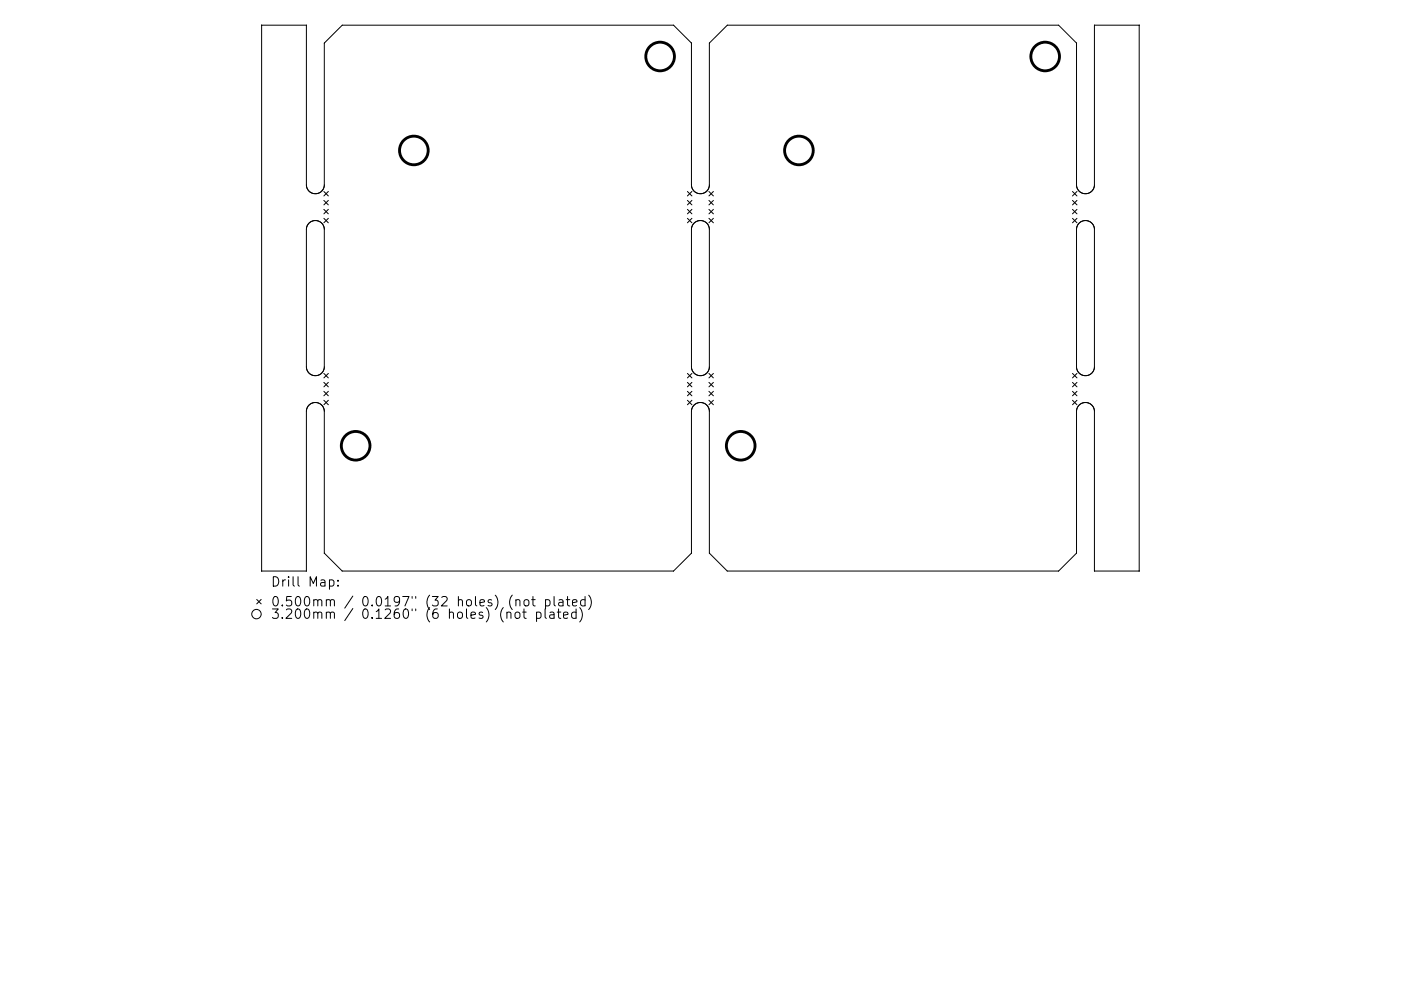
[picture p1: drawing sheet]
<svg xmlns="http://www.w3.org/2000/svg" width="297mm" height="210mm" viewBox="0 0 297 210" stroke-linecap="round" stroke-linejoin="round" font-family="sans-serif">
<defs><g id="words">
<g font-size="2.8">
<text x="57.4" y="124.5">Drill Map:</text>
<text x="57.4" y="128.7">0.500mm / 0.0197&quot; (32 holes) (not plated)</text>
<text x="57.4" y="131.3">3.200mm / 0.1260&quot; (6 holes) (not plated)</text>
</g>
</g></defs>
<g fill="none" stroke="#000" stroke-width=".21">
<path d="M55.5 5.4v115.7M55.5 5.3h.1M55.5 5.3h9.4M64.9 5.3h.1M72.6 5.3l-3.8 3.8v30.2l-.2 .7-.4 .5-.6 .5-.7 .1-.7-.1-.6-.4-.5-.6-.1-.7v-34M72.6 5.3h70.2l3.8 3.8M72.6 5.3h.1M146.6 9.1h.1M146.6 9.1v30.2l.2 .7 .4 .6 .6 .4 .7 .1 .7-.1 .6-.5 .4-.5 .2-.7v-30.2M150.4 9.1l3.8-3.8h70.2l3.8 3.8M150.4 9.1h.1M228.2 9.1h.1"/>
<path d="M232 5.4v33.9l-.1 .6-.4 .6-.5 .4-.7 .2-.8-.1-.6-.4-.5-.6-.2-.7v-30.2M232.1 5.3h9.4M232.1 5.3h-.1M241.5 5.4h.1M241.5 5.4v115.7M65.5 47.3l1-.5 1 .1 .9 .7 .4 1v29.3l-.2 .7-.4 .6-.5 .3-.7 .2-.8-.1-.6-.4-.5-.6-.1-.7v-29.2l.1-.7zM68.7 40.6l.9 1M68.7 42.5l.9 1M68.7 44.4l.9 1M68.7 46.3l.9 1M69.6 40.6l-.9 1M69.6 42.5l-.9 1"/>
<path d="M69.6 44.4l-.9 1M69.6 46.3l-.9 1M145.7 40.6l1 1M145.7 42.5l1 1M145.7 44.4l1 1M145.7 46.3l1 1M146.7 40.6l-1 1M146.7 42.5l-1 1M146.7 44.4l-1 1M146.7 46.3l-1 1M147.2 47.3l.9-.5 1.1 .1 .8 .7 .4 1v29.3l-.2 .7-.4 .6-.5 .3-.7 .2-.8-.1-.6-.4-.4-.6-.2-.7v-29.2l.1-.7zM150.3 40.6l1 1"/>
<path d="M150.3 42.5l1 1M150.3 44.4l1 1M150.3 46.3l1 1M151.3 40.6l-1 1M151.3 42.5l-1 1M151.3 44.4l-1 1M151.3 46.3l-1 1M227.4 40.6l.9 1M227.4 42.5l.9 1M227.4 44.4l.9 1M227.4 46.3l.9 1M228.3 40.6l-.9 1"/>
<path d="M228.3 42.5l-.9 1M228.3 44.4l-.9 1M228.3 46.3l-.9 1M228.8 47.3l1-.5 1 .1 .9 .7 .3 1v29.3l-.1 .6-.4 .7-.5 .3-.7 .2-.8-.1-.6-.4-.5-.6-.2-.7v-29.2l.2-.7zM68.7 79.2l.9 1M69.6 79.2l-.9 1M145.7 79.2l1 1M146.7 79.2l-1 1M150.3 79.2l1 1M151.3 79.2l-1 1M227.4 79.2l.9 1M228.3 79.2l-.9 1"/>
<path d="M68.7 81.1l.9 1M68.7 83l.9 1M68.7 84.9l.9 1M69.6 81.1l-.9 1M69.6 83l-.9 1M69.6 84.9l-.9 1M145.7 81.1l1 1M145.7 83l1 1M145.7 84.9l1 1M146.7 81.1l-1 1M146.7 83l-1 1M146.7 84.9l-1 1"/>
<path d="M150.3 81.1l1 1M150.3 83l1 1M150.3 84.9l1 1M151.3 81.1l-1 1M151.3 83l-1 1M151.3 84.9l-1 1M227.4 81.1l.9 1M227.4 83l.9 1M227.4 84.9l.9 1M228.3 81.1l-.9 1M228.3 83l-.9 1M228.3 84.9l-.9 1"/>
<path d="M68.8 117.4v-30.2l-.2-.7-.5-.6-.6-.4-.7-.1-.8 .2-.5 .4-.4 .6-.1 .6v34M68.8 117.4h.1M68.8 117.4l3.8 3.8h70.2M146.6 117.4l-3.8 3.8M146.6 117.4h.1M146.6 117.4v-30.2l.2-.7 .4-.5 .6-.5 .7-.1 .7 .1 .6 .4 .4 .6 .2 .7v30.2M150.4 117.4h.1M150.4 117.4l3.8 3.8h70.2M228.2 117.4l-3.8 3.8M228.2 117.4v-30.2l.2-.7 .5-.6 .6-.4 .8-.1 .7 .2 .5 .4 .4 .6 .1 .6v33.9M228.2 117.4h.1M54.4 127.2l1 .9"/>
<path d="M55.4 127.2l-1 .9M55.5 121.2h.1M55.5 121.2h9.4M65 121.2h-.1M69.9 123.1l.5-.1 .4 .4v.6l-.2 .3h-.7M71.7 124.2v.2M71.7 123.1v.2M107.5 130.1a.5 .5 0 0 1 .8 0v1.1M109.3 130.1a.54 .54 0 0 1 .5-.2 .54 .54 0 0 1 .4 .3v.6a.54 .54 0 0 1-.5 .4 .54 .54 0 0 1-.5-.4zM109.4 127.4l.3-.2 .4 .1 .1 1.3M110.8 129.9h.8M111.1 129.2v1.7l.1 .2 .4 .1"/>
<path d="M111.2 127.4l.3-.2a.54 .54 0 0 1 .6 .4v.6a.54 .54 0 0 1-.5 .4 .54 .54 0 0 1-.5-.4zM112.7 127.2h.8M113 126.6v1.7l.1 .2 .4 .1M113.8 130l.5-.1 .4 .3v.6l-.2 .3h-.7M113.8 129.9v2M115.6 129.2v1.7l.3 .3M115.7 127.3l.5-.1 .4 .4v.6l-.2 .3h-.7M115.7 127.2v2M116.6 130h.8l.1 1.2M117.5 126.6v1.7l.3 .3M117.5 130.3l-.7 .1a.39 .39 0 0 0-.3 .4 .39 .39 0 0 0 .3 .4l.7-.1M118.1 129.9h.8"/>
<path d="M118.4 129.2v1.7l.1 .2 .4 .1M118.5 127.3h.8l.1 1.3M119.4 127.7l-.7 .1a.39 .39 0 0 0-.3 .4 .39 .39 0 0 0 .3 .4l.7-.1M119.5 130.5l.9-.2-.1-.3-.5-.1-.3 .2 .1 1h.7M120 127.2h.8M120.3 126.6v1.7l.1 .2 .4 .1M121.4 127.9l.9-.2-.1-.4-.5-.1-.3 .3 .1 1h.7M122.1 130l-.5-.1-.4 .3v.6l.2 .3h.7M122.1 129.2v2M122.9 128.9a2.29 2.29 0 0 1 0 3.1M124 127.3l-.5-.1-.4 .4v.6l.2 .3h.7M124 126.6v2"/>
<path d="M124.8 126.3a2.29 2.29 0 0 1 0 3M142.8 121.2h.1M224.4 121.2h.1M232 121.2h.1M241.5 121.2h-9.4M241.5 121.1v.1"/>
<circle cx="54.4" cy="130.3" r="1"/>
</g>
<g fill="none" stroke="#000" stroke-width=".61">
<circle cx="140" cy="12" r="3"/>
<circle cx="221.6" cy="12" r="3"/>
<circle cx="87.7" cy="31.9" r="3"/>
<circle cx="169.4" cy="31.9" r="3"/>
<circle cx="75.4" cy="94.6" r="3"/>
<circle cx="157" cy="94.6" r="3"/>
</g>
<use href="#words"/>
</svg>
